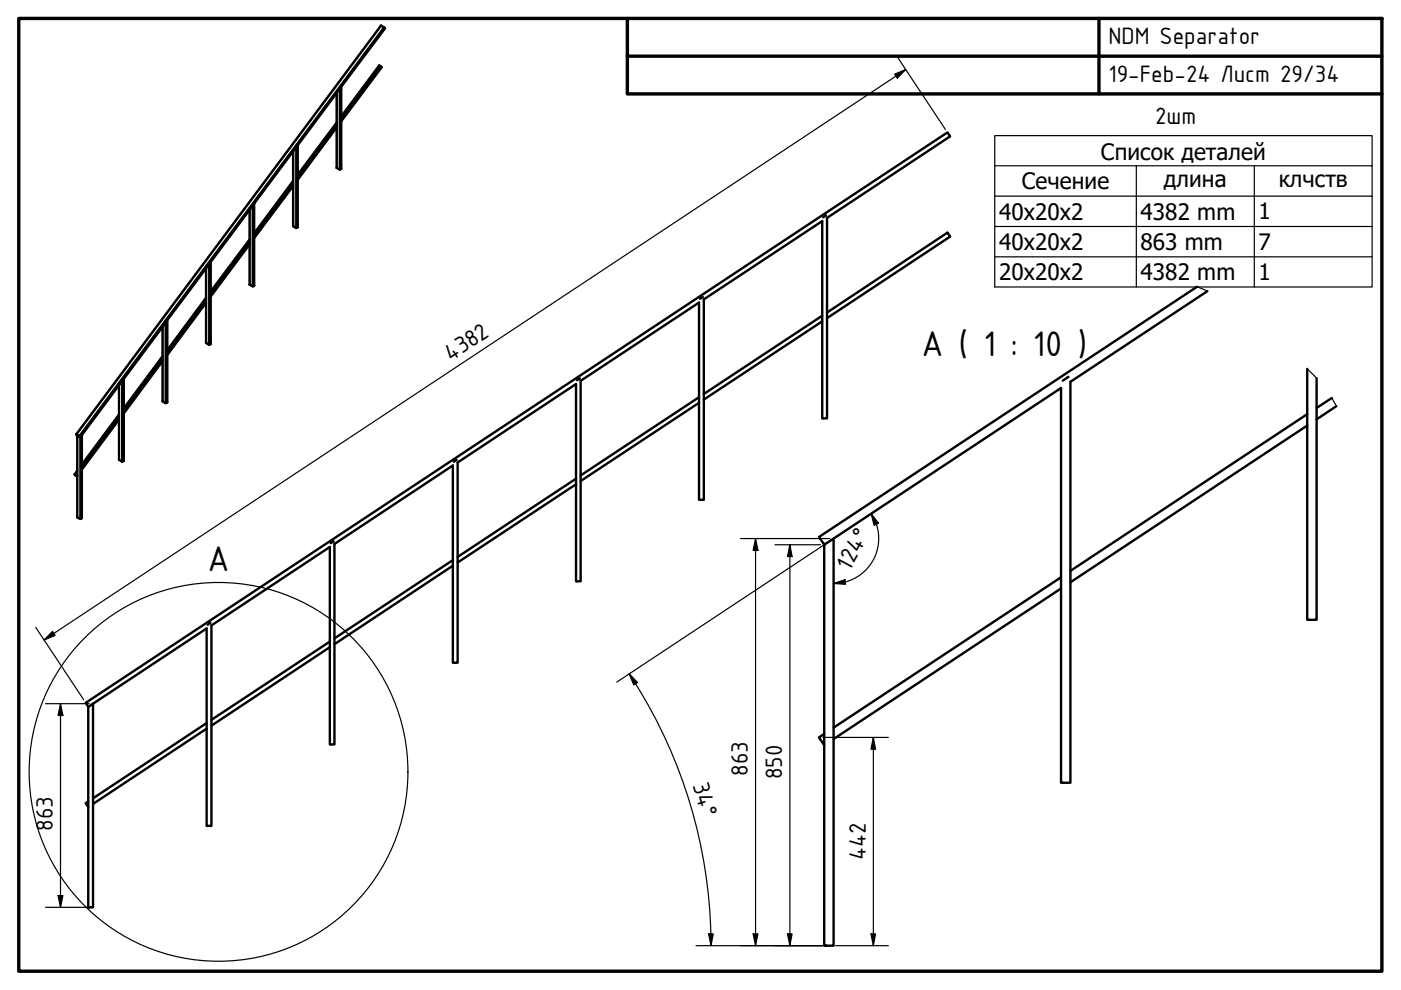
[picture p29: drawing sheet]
<svg xmlns="http://www.w3.org/2000/svg" width="297mm" height="210mm" viewBox="0 0 297 210" stroke-linecap="round" stroke-linejoin="round" font-family="sans-serif">
<defs><g id="words">
<g font-size="8.1">
<text x="195.4" y="75.4">A ( 1 : 10 )</text>
<text x="44" y="121.1">A</text>
</g>
<g font-size="5.4">
<text x="235" y="9.4">NDM Separator</text>
<text x="235" y="17.4">19-Feb-24 Лист 29/34</text>
<text x="244.9" y="26.3">2шт</text>
<text x="95.6" y="76.7" transform="rotate(-34 95.6 76.7)">4382</text>
<text x="180.2" y="121.2" transform="rotate(-62 180.2 121.2)">124°</text>
<text x="146.8" y="166.4" transform="rotate(73 146.8 166.4)">34°</text>
<text x="158.6" y="164.5" transform="rotate(-90 158.6 164.5)">863</text>
<text x="165.9" y="165.2" transform="rotate(-90 165.9 165.2)">850</text>
<text x="11.2" y="176.2" transform="rotate(-90 11.2 176.2)">863</text>
<text x="183.6" y="182.4" transform="rotate(-90 183.6 182.4)">442</text>
</g>
<g font-size="4.8">
<text x="233.4" y="33.9">Список деталей</text>
<text x="216.7" y="40.1">Сечение</text>
<text x="246.8" y="39.7">длина</text>
<text x="271.1" y="39.7">клчств</text>
<text x="211.8" y="46.6">40x20x2</text>
<text x="241.8" y="46.6">4382 mm</text>
<text x="266.8" y="46.5">1</text>
<text x="211.8" y="53">40x20x2</text>
<text x="241.8" y="53">863 mm</text>
<text x="266.8" y="53">7</text>
<text x="211.8" y="59.5">20x20x2</text>
<text x="241.8" y="59.5">4382 mm</text>
<text x="266.8" y="59.4">1</text>
</g>
</g></defs>
<!-- layer: Visible (ISO) -->
<g fill="none" stroke="#000" stroke-width=".51">
<path d="M71.4 19.7v15.9l.7 .4 .2-.2v-17.4l9.3-12.4-.2-.2-.6-.4-64.6 86.7M72.1 18.8l-9 12v17.4l-.2 .1-.8-.4v-15.8M72.3 18.2l-.2 .3M80.4 13.9h.1M80.4 13.9l-8.1 10.8M80.4 13.9l.5 .3M80.9 14.2v.1M80.9 14.3l-8.6 11.4M62.1 39.4l-8.2 11.1M62.1 38.4l-8.2 11.1M62.8 31.2l-8.9 12v17.3M63.1 30.6l-.2 .3"/>
<path d="M71.4 27l-8.3 11.1M71.4 26l-8.3 11.1M43.7 56.9v15.8l.6 .4 .4-.1M44.4 55.9l-9 12M44.7 55.4l-.3 .3M52.9 44.5v15.8l.7 .4 .3-.1M52.9 51.8l-8.2 11.1M52.9 50.8l-8.2 11M53.6 43.6l-8.9 12v17.3M53.9 43l-.2 .3M175.1 45.7l-.6 .4M34.5 76.6l-8.3 11"/>
<path d="M34.5 75.5l-8.3 11.1M35.2 68.3l-9 12v17.4l-.2 .1-.8-.3v-15.9M35.4 67.7l-.2 .3M35.5 67.9v17.4l-.3 .2-.7-.4v-15.9M43.7 64.2l-8.2 11M43.7 63.1l-8.2 11.1M44.7 72.9h.1M53.9 60.5h.1M149 63l-.6 .3M174.3 66.9l-25.1 16.6M174.3 68.1l-25.1 16.6M175.3 66.3l25.6-17 .4 .7 .1 .2-26.1 17.3"/>
<path d="M226.5 79.9l-1.2 .8M253.8 60.8l-80.1 53 1.1 1.7M256 61.7l-29.1 19.3v85h-1.9v-83.7l-48.3 31.9M277.2 78.2v53.2h1.9v-51.2M16.2 92.1l.7 .4M16.2 92.1l.8 .5M16.4 92.3l-.2-.2 .8 .5M16.4 92.3l.6 .3M16.4 99.8l-.6 .8M17.4 92.2l-.1 .1M17.4 92.3v17.6l-.3 .1-.7-.3v-17.4M25.2 89l-7.8 10.5"/>
<path d="M25.2 87.9l-7.8 10.6M26 80.7l-9 12 .3-.4M26.2 80.2l-.2 .2M96.8 97.5l-.6 .4M122.9 80.2l-.6 .4M148.2 84.2l-25.1 16.6M148.2 85.4l-25.1 16.6M277.2 90.2l-50.3 33.3M277.2 87.8l-50.3 33.2M282.4 84.4l-3.3 2.1M283.3 86.1l-4.2 2.8M16 100.7l.3 .2-.2-.2"/>
<path d="M16 100.7l.3 .2M16 100.7l-.1-.1 .2 .1M16.1 100.7l.2 .2M16.1 100.7l-.3-.1 .2 .1M16.3 100.9h.1M16.4 100.9h-.1M70.7 114.8l-.6 .4M96 118.8l-25.1 16.6M96 119.9l-25.1 16.7M122.1 101.5l-25.1 16.6M122.1 102.7l-25.1 16.6M174.8 115.5l1.9-1.3v86.3h-1.9z"/>
<path d="M44.6 132.1l-.6 .4M69.9 136l-25.1 16.6M69.9 137.2l-25.1 16.7M225 124.8l-48.3 31.9M225 122.4l-48.3 31.9M18.7 149.9l1-.7v43.2h-1zM19.7 149.2l24.1-16v41.9h1v-42.5l25.1-16.6v41.8h1v-42.5l25.1-16.6v41.8h1v-42.4l25.1-16.7v41.8h1v-42.5l25.1-16.6v41.9h1v-42.5l25.1-16.6v41.8h1v-42.5l26.1-17.3-.1-.1-.4-.7-182.7 120.9 .5 .9M43.8 153.3l-24.1 16M43.8 154.5l-24.1 15.9M174.8 155.6l-1.1 .8 1.1 1.6M18.7 169.9l-.5 .4 .5 .8"/>
</g>
<g fill="#000">
<circle cx="16.2" cy="92.1" r=".25"/>
<circle cx="15.9" cy="100.6" r=".25"/>
<circle cx="16.3" cy="100.9" r=".25"/>
</g>
<!-- layer: Visible Narrow (ISO) -->
<g fill="#000">
<circle cx="16.2" cy="92.1" r=".17"/>
<circle cx="15.9" cy="100.6" r=".17"/>
<circle cx="16.3" cy="100.9" r=".17"/>
</g>
<g fill="none" stroke="#000" stroke-width=".34">
<path d="M71.4 19.7v15.9M72 18.9v17M72.1 18.5v17.4M72.3 18.2v17.6M80.4 13.9l-8.1 10.8M80.6 14l-8.3 11.2M80.8 14.1l-8.5 11.3M80.8 5.4l-64.6 86.7M80.9 14.2l-8.6 11.5M81.4 5.8l-64.6 86.6M81.5 5.9l-64.6 86.6M81.6 6l-64.6 86.6"/>
<path d="M62.1 38.8l-8.2 11.1M62.1 38.5l-8.2 11M62.1 39.1l-8.2 11M62.1 39.4l-8.2 11M62.2 32.1v15.9M62.7 31.3v17M62.9 30.9v17.4M63.1 30.6v17.6M71.4 26.5l-8.3 11.1M71.4 26l-8.3 11.1M71.4 26.7l-8.3 11.1M71.4 27l-8.3 11.1"/>
<path d="M43.7 56.8v15.9M44.3 56.1v17M44.4 55.7v17.4M44.7 55.4v17.6M52.9 51.2l-8.2 11.1M52.9 50.8l-8.2 11.1M52.9 51.4l-8.2 11.1M52.9 51.7l-8.2 11.1M53 44.4v16M53.5 43.7v17M53.7 43.3v17.4M53.9 43v17.6"/>
<path d="M34.5 76l-8.3 11.1M34.5 75.6l-8.3 11.1M34.5 76.2l-8.3 11.1M34.5 76.5l-8.3 11.1M34.5 69.2v15.9M35.1 68.4v17M35.2 68v17.4M35.4 67.7v17.6M43.7 63.6l-8.2 11.1M43.7 63.2l-8.2 11.1M43.7 63.9l-8.2 11M43.7 64.1l-8.2 11.1"/>
<path d="M16.4 92.2l-.1 .1M16.4 92.3v17.4M16.4 99.9l-.5 .7M16.4 92.3h.1M16.9 92.6l.1 17.4M17.1 92.6v17.4M17.3 92.3v17.6M25.2 88.4l-7.8 10.6M25.2 88l-7.8 10.6M25.2 88.6l-7.8 10.6M25.2 88.9l-7.8 10.6M25.3 81.6v15.9"/>
<path d="M25.8 80.8v17M26 80.4v17.4M26.2 80.2v17.5M16 100.7h.1M16.4 100.3l-.4 .5M16.4 100.5l-.2 .3M16.4 100.8l-.1 .1"/>
</g>
<!-- layer: Break Line (ISO) -->
<path d="M253.8 60.8l2.2 .9M277.2 78.2l1.9 2M282.4 84.4l.9 1.7" fill="none" stroke="#000" stroke-width=".25"/>
<!-- layer: Symbol (ISO) -->
<path d="M210.9 35.2v-6.4h80v6.4M210.9 35.2h80v6.4M210.9 35.2v25.6h80v-19.2M240.9 35.2v25.6M265.9 35.2v25.6M210.9 41.6h80M210.9 48h80M210.9 54.5h80" fill="none" stroke="#000" stroke-width=".25"/>
<!-- layer: Detail Boundary (ISO) -->
<circle cx="46.3" cy="163.7" r="40.2" fill="none" stroke="#000" stroke-width=".25"/>
<!-- layer: Border (ISO) -->
<path d="M4 3.9h289v202h-289zM133 3.9v16h160M133 11.9h160M233 3.9v16" fill="none" stroke="#000" stroke-width=".72"/>
<!-- layer: Dimension (ISO) -->
<g fill="none" stroke="#000" stroke-width=".25">
<path d="M189.7 15.7l2.3-1-1.8 1.9zM190.3 12.1l10.1 15.3M192 14.7l-182.6 121M157 114.2h18.9M160.2 114.2l.5 2.5h-1zM160.2 114.2v86.3M164.3 115.5h9.6M167.5 115.5l.4 2.5h-.9zM167.5 115.5v85M174.5 115.7l-43.7 28.9M184.7 108.9l1.6 2-1 .5zM184.7 108.9l1.1 2.3"/>
<path d="M185.8 111.1a9.5 9.5 0 0 1-6.6 12.3l-2.5 .3M7.6 133l10.1 15.4M11.1 133.9l.6 .8-2.3 1zM176.7 123.7l2.5-.8 .1 1zM9.7 149.2h9.2M12.8 149.2l.5 2.5h-1zM12.8 149.2v43.2M133.4 142.8l1.8 1.9-.8 .5zM133.4 142.8a104.6 104.6 0 0 1 17.3 55.2M174.5 156.4h13.8M185.2 156.4l.4 2.4h-.9zM185.2 156.4v44.1"/>
<path d="M9.7 192.4h9.2M12.3 189.9h1l-.5 2.5zM150.2 198h1l-.5 2.5zM150.7 198v2.5M159.7 198h1l-.5 2.5zM167 198h.9l-.4 2.5zM184.7 198h.9l-.4 2.5zM147.6 200.5h28.3M177.2 200.5h11.1"/>
</g>
<g fill="#000">
<path d="M189.7 15.7l2.3-1-1.8 1.9zM160.2 114.2l.5 2.5h-1zM167.5 115.5l.4 2.5h-.9zM184.7 108.9l1.6 2-1 .5zM11.1 133.9l.6 .8-2.3 1zM176.7 123.7l2.5-.8 .1 1zM12.8 149.2l.5 2.5h-1zM133.4 142.8l1.8 1.9-.8 .5zM185.2 156.4l.4 2.4h-.9zM12.3 189.9h1l-.5 2.5zM150.2 198h1l-.5 2.5zM159.7 198h1l-.5 2.5z"/>
<path d="M167 198h.9l-.4 2.5zM184.7 198h.9l-.4 2.5z"/>
</g>
<use href="#words"/>
</svg>
